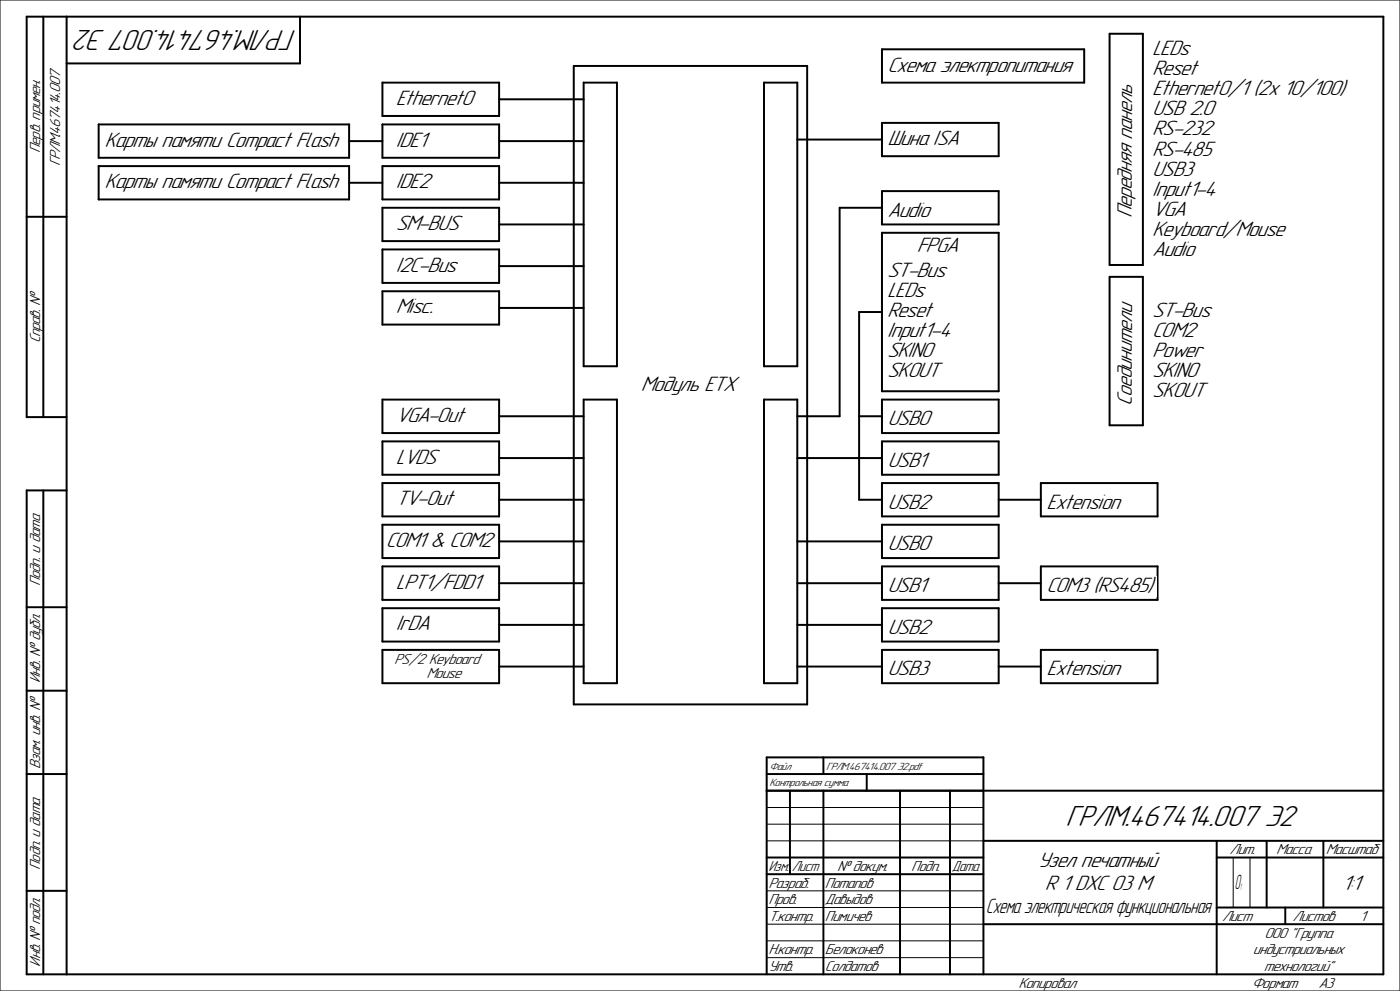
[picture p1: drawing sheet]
<svg xmlns="http://www.w3.org/2000/svg" width="420mm" height="297mm" viewBox="0 0 420 297" stroke-linecap="round" stroke-linejoin="round" font-family="sans-serif">
<defs><g id="words">
<g font-size="9.3">
<text x="88.9" y="8.9" transform="rotate(-180 88.9 8.9)">ГРЛМ.467414.007 Э2</text>
<text x="319.7" y="247.6">ГРЛМ.467414.007 Э2</text>
</g>
<g font-size="6.7">
<text x="345.6" y="16.5">LEDs</text>
<text x="266.2" y="21.5">Схема электропитания</text>
<text x="345.6" y="22.5">Reset</text>
<text x="345.6" y="28.5">Ethernet0/1 (2x 10/100)</text>
<text x="118.7" y="31.5">Ethernet0</text>
<text x="345.6" y="34.6">USB 2.0</text>
<text x="345.6" y="40.6">RS-232</text>
<text x="31.3" y="43.9">Карты памяти Compact Flash</text>
<text x="118.7" y="43.9">IDE1</text>
<text x="266.2" y="43.6">Шина ISA</text>
<text x="345.6" y="46.7">RS-485</text>
<text x="345.6" y="52.7">USB3</text>
<text x="31.3" y="56.4">Карты памяти Compact Flash</text>
<text x="118.7" y="56.4">IDE2</text>
<text x="345.6" y="58.7">Input1-4</text>
<text x="266.2" y="64.9">Audio</text>
<text x="339.5" y="65.4" transform="rotate(-90 339.5 65.4)">Передня панель</text>
<text x="345.6" y="64.7">VGA</text>
<text x="118.7" y="69">SM-BUS</text>
<text x="345.6" y="70.7">Keyboard/Mouse</text>
<text x="275" y="75.5">FPGA</text>
<text x="345.6" y="76.8">Audio</text>
<text x="118.7" y="81.4">I2C-Bus</text>
<text x="266.1" y="83">ST-Bus</text>
<text x="266.1" y="89">LEDs</text>
<text x="118.7" y="93.9">Misc.</text>
<text x="266.1" y="95">Reset</text>
<text x="345.6" y="94.9">ST-Bus</text>
<text x="266.1" y="101.1">Input1-4</text>
<text x="345.6" y="100.9">COM2</text>
<text x="266.1" y="107.1">SKIN0</text>
<text x="345.6" y="106.9">Power</text>
<text x="266.1" y="113.1">SKOUT</text>
<text x="345.6" y="112.9">SKIN0</text>
<text x="192.3" y="117.2">Модуль ETX</text>
<text x="345.6" y="119">SKOUT</text>
<text x="339.5" y="121.7" transform="rotate(-90 339.5 121.7)">Соединители</text>
<text x="118.7" y="126.5">VGA-Out</text>
<text x="266.2" y="127.5">USB0</text>
<text x="118.7" y="138.9">LVDS</text>
<text x="266.2" y="140">USB1</text>
<text x="118.7" y="151.5">TV-Out</text>
<text x="266.2" y="152.4">USB2</text>
<text x="313.9" y="152.4">Extension</text>
<text x="115.7" y="164">COM1 &amp; COM2</text>
<text x="266.2" y="164.9">USB0</text>
<text x="118.7" y="176.4">LPT1/FDD1</text>
<text x="266.2" y="177.5">USB1</text>
<text x="313.9" y="177.5">COM3 (RS485)</text>
<text x="118.7" y="188.9">IrDA</text>
<text x="266.2" y="190">USB2</text>
<text x="266.2" y="202.4">USB3</text>
<text x="313.9" y="202.4">Extension</text>
<text x="311.4" y="259.7">Узел печатный</text>
<text x="313.4" y="266.7">R 1 DXC 03 М</text>
<text x="402.6" y="266.7">1:1</text>
</g>
<text font-size="6.5" x="295.7" y="273.7">Схема электрическая функциональная</text>
<text font-size="6.3" x="370.5" y="266.5">О</text>
<g font-size="4.7">
<text x="12.1" y="45.8" transform="rotate(-90 12.1 45.8)">Перв. примен.</text>
<text x="18" y="49.9" transform="rotate(-90 18 49.9)">ГРЛМ.467414.007</text>
<text x="12.1" y="102.9" transform="rotate(-90 12.1 102.9)">Справ. №</text>
<text x="12.1" y="175.6" transform="rotate(-90 12.1 175.6)">Подп. и дата</text>
<text x="118.2" y="198.9">PS/2 Keyboard</text>
<text x="128" y="203.1">Mouse</text>
<text x="12.1" y="204.7" transform="rotate(-90 12.1 204.7)">Инв. № дубл.</text>
<text x="12.1" y="230.4" transform="rotate(-90 12.1 230.4)">Взам. инв. №</text>
<text x="368.8" y="256.1">Лит.</text>
<text x="382.9" y="256.1">Масса</text>
<text x="397.8" y="256.1">Масштаб</text>
<text x="12.1" y="260.6" transform="rotate(-90 12.1 260.6)">Подп. и дата</text>
<text x="230.6" y="261.1">Изм. Лист</text>
<text x="251.1" y="261.1">№ докум.</text>
<text x="273.4" y="261.1">Подп.</text>
<text x="285.6" y="261.1">Дата</text>
<text x="230.5" y="266.1">Разраб.</text>
<text x="247.5" y="266.1">Потапов</text>
<text x="230.5" y="271.1">Пров.</text>
<text x="247.5" y="271.1">Давыдов</text>
<text x="230.5" y="276.1">Т.контр.</text>
<text x="247.5" y="276.1">Пимичев</text>
<text x="366.7" y="276.1">Лист</text>
<text x="379.3" y="281.2">ООО &quot;Группа</text>
<text x="387.7" y="276.1">Листов</text>
<text x="408" y="276.1">1</text>
<text x="230.5" y="286">Н.контр.</text>
<text x="247.5" y="286">Белоконев</text>
<text x="375.9" y="286">индустриальных</text>
<text x="12.1" y="289.7" transform="rotate(-90 12.1 289.7)">Инв. № подл.</text>
<text x="230.5" y="291">Утв.</text>
<text x="247.5" y="291">Солдатов</text>
<text x="379.1" y="291">технологий&quot;</text>
<text x="305.5" y="296">Копировал</text>
<text x="375.5" y="296">Формат</text>
<text x="395.5" y="296">A3</text>
</g>
<g font-size="3.4">
<text x="230.9" y="230.6">Файл</text>
<text x="247.9" y="230.6">ГРЛМ.467414.007 Э2.pdf</text>
<text x="230.9" y="235.6">Контрольная сумма</text>
</g>
<text font-size="2.8" x="372" y="266.7">1</text>
</g></defs>
<g fill="none" stroke="#000" stroke-width=".59">
<path d="M172.1 19.8h70v191.3h-70zM264.6 14.8h60.6v10h-60.6zM332.9 10.1h10v69.3h-10zM29.6 37.3h75.1v10h-75.1zM114.7 24.8h35v10h-35zM114.7 37.3h35v10h-35zM149.7 29.8h25.4M175.1 24.8h10v85h-10zM229.2 24.8h10v85h-10zM264.6 36.8h35v10h-35zM29.6 49.8h75.1v10h-75.1zM104.7 42.3h10"/>
<path d="M104.7 54.8h10M114.7 49.8h35v10h-35zM149.7 42.3h25.4M149.7 54.8h25.4M239.2 41.8h25.4M264.6 57.3h35v10h-35zM114.7 62.3h35v10h-35zM114.7 74.8h35v10h-35zM149.7 67.3h25.4M149.7 79.8h25.4M264.6 62.3h-12.7v62.5h-12.7M264.6 69.8h35v47.5h-35z"/>
<path d="M114.7 87.3h35v10h-35zM149.7 92.3h25.4M264.6 93.5h-6.9v56.3h6.9M332.9 83h10v44.5h-10zM114.7 119.8h35v10h-35zM175.1 119.8h10v85h-10zM229.2 119.8h10v85h-10zM264.6 119.8h35v10h-35zM114.7 132.3h35v10h-35zM149.7 124.8h25.4M149.7 137.3h25.4M239.2 137.3h25.4"/>
<path d="M257.7 124.8h6.9M264.6 132.3h35v10h-35zM114.7 144.8h35v10h-35zM114.7 157.3h35v10h-35zM149.7 149.8h25.4M264.6 144.8h35v10h-35zM264.6 157.3h35v10h-35zM299.6 149.8h12.7M312.3 144.8h35v10h-35zM114.7 169.8h35v10h-35zM149.7 162.3h25.4M149.7 174.8h25.4"/>
<path d="M239.2 162.3h25.4M239.2 174.8h25.4M264.6 169.8h35v10h-35zM299.6 174.8h12.7M312.3 169.8h35v10h-35zM114.7 182.3h35v10h-35zM114.7 194.8h35v10h-35zM149.7 187.3h25.4M149.7 199.8h25.4M239.2 187.3h25.4M239.2 199.8h25.4M264.6 182.3h35v10h-35z"/>
<path d="M264.6 194.8h35v10h-35zM299.6 199.8h12.7M312.3 194.8h35v10h-35zM230 227h65v10h-65zM230 232h65M247 227v5M260 232v5"/>
</g>
<g fill="#fff">
<path d="M230.9 228.2h7.1v3.1h-7.1z"/>
<path d="M230.9 233.2h24.2v3.1h-24.2z"/>
<path d="M247.9 228.3h29.3v3h-29.3z"/>
<path d="M118.7 26.7h24.5v6h-24.5z"/>
<path d="M118.7 39.2h10.5v6.1h-10.5z"/>
<path d="M118.7 51.7h11.6v6h-11.6z"/>
<path d="M118.7 64.2h20.4v6h-20.4z"/>
<path d="M118.7 76.7h19.6v6.1h-19.6z"/>
<path d="M118.7 89.2h10.8v6h-10.8z"/>
<path d="M118.7 121.7h21.8v6.1h-21.8z"/>
<path d="M118.7 134.2h13.6v6.1h-13.6z"/>
<path d="M118.7 146.7h18.5v6h-18.5z"/>
<path d="M115.7 159.2h33.3v6h-33.3z"/>
<path d="M118.7 171.7h26.7v6.1h-26.7z"/>
<path d="M118.7 184.2h11.6v6h-11.6z"/>
<path d="M31.3 39.2h71.4v6.1h-71.4z"/>
<path d="M31.3 51.7h71.4v6h-71.4z"/>
<path d="M118.2 195.5h28v4.3h-28z"/>
<path d="M118.2 199.8h22.4v4.2h-22.4z"/>
<path d="M192.3 112.4h29.7v6h-29.7z"/>
<path d="M266.2 160.2h14v6h-14z"/>
<path d="M266.2 172.7h13v6h-13z"/>
<path d="M266.2 185.2h14v6.1h-14z"/>
<path d="M266.2 197.7h13.6v6.1h-13.6z"/>
<path d="M313.9 172.7h33.3v6h-33.3z"/>
<path d="M266.2 38.8h22.9v6.1h-22.9z"/>
<path d="M313.9 197.7h23.4v6.1h-23.4z"/>
<path d="M266.2 60.2h14.2v6.1h-14.2z"/>
<path d="M266.2 122.7h14v6h-14z"/>
<path d="M266.2 135.2h13v6h-13z"/>
<path d="M266.2 147.7h14v6.1h-14z"/>
<path d="M313.9 147.7h23.4v6.1h-23.4z"/>
<path d="M275 70.8h13.9v6h-13.9z"/>
<path d="M266.1 78.2h18.9v6.1h-18.9z"/>
<path d="M266.1 84.3h12.5v6h-12.5z"/>
<path d="M266.1 90.3h14.8v6h-14.8z"/>
<path d="M266.1 96.3h20.5v6.1h-20.5z"/>
<path d="M266.1 102.4h15v6h-15z"/>
<path d="M266.1 108.4h17v6h-17z"/>
<path d="M334.8 24.1h6.1v41.3h-6.1z"/>
<path d="M345.6 11.8h12.5v6h-12.5z"/>
<path d="M345.6 17.8h14.8v6h-14.8z"/>
<path d="M345.6 23.8h59.2v6h-59.2z"/>
<path d="M345.6 29.8h19.8v6.1h-19.8z"/>
<path d="M345.6 35.9h19.3v6h-19.3z"/>
<path d="M345.6 41.9h19.3v6h-19.3z"/>
<path d="M345.6 47.9h13.6v6.1h-13.6z"/>
<path d="M345.6 54h20.5v6h-20.5z"/>
<path d="M345.6 60h11.5v6h-11.5z"/>
<path d="M345.6 66h41.1v6.1h-41.1z"/>
<path d="M345.6 72.1h14.1v6h-14.1z"/>
<path d="M334.8 89.7h6.1v32h-6.1z"/>
<path d="M345.6 90.1h18.9v6.1h-18.9z"/>
<path d="M345.6 96.2h14.3v6h-14.3z"/>
<path d="M345.6 102.2h16.5v6h-16.5z"/>
<path d="M345.6 108.2h15.1v6.1h-15.1z"/>
<path d="M345.6 114.3h17v6h-17z"/>
<path d="M266.2 16.8h56.6v6h-56.6z"/>
</g>
<path d="M0 0h420v297h-420zM230 247h65M230 252h65M230 242h65M370 257v15M375 257v15M230 267h65M230 272h65M230 277h65M230 282h65M230 287h65" fill="none" stroke="#000" stroke-width=".3"/>
<g fill="none" stroke="#000" stroke-width=".59">
<path d="M13 5v120M20 5v287M90 5v14h-70M8 65h12M20 125h-12v-120h407v287h-407v-145h12M13 147v145M8 182h12M8 207h12M8 232h12M237 237v25M247 237v55M270 237v55"/>
<path d="M285 237v55M295 237v55M415 237h-185v55M230 257h65M295 252h120M365 252v40M365 257h50M380 252v20M397 252v20M8 267h12M230 262h65M295 277h120"/>
<path d="M365 272h50M385.6 272v5"/>
</g>
<use href="#words"/>
</svg>
